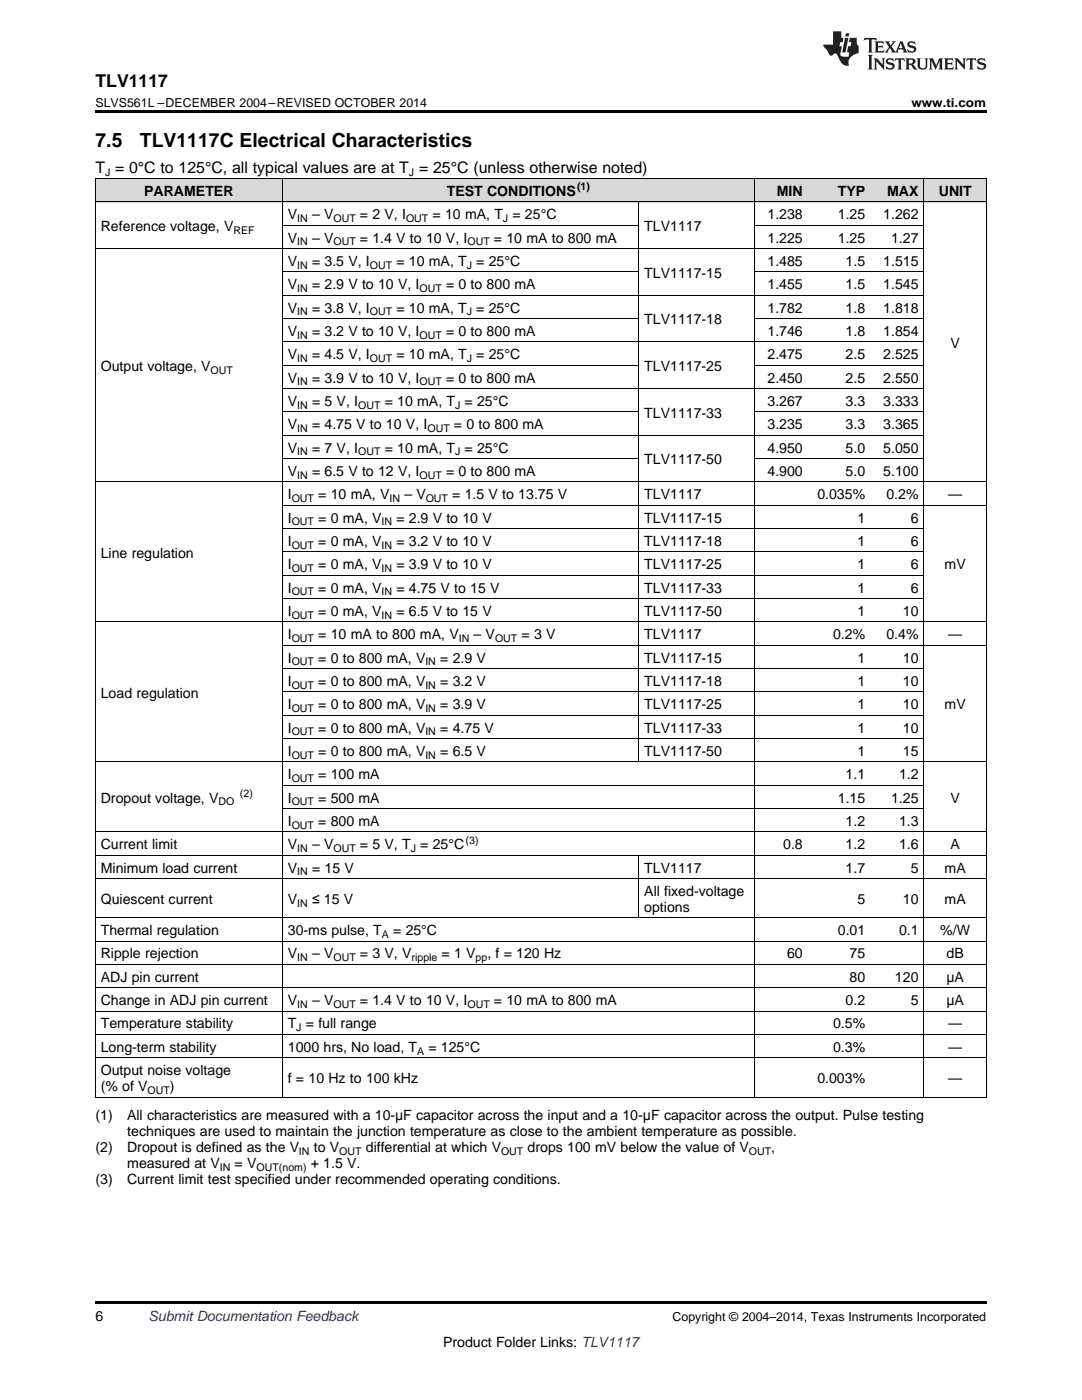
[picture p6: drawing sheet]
<svg xmlns="http://www.w3.org/2000/svg" width="216mm" height="279mm" viewBox="0 0 216 279" stroke-linecap="round" stroke-linejoin="round" font-family="sans-serif">
<defs><g id="words">
<g font-size="3.9">
<text x="19" y="29.3">7.5</text>
<text x="27.9" y="29.3">TLV1117C Electrical Characteristics</text>
</g>
<text font-size="3.5" x="19" y="17.3">TLV1117</text>
<text font-size="3.2" x="19" y="34.4">T = 0°C to 125°C, all typical values are at T = 25°C (unless otherwise noted)</text>
<g font-size="2.8">
<text x="28.8" y="39.1">PARAMETER</text>
<text x="89.1" y="39.1">TEST CONDITIONS</text>
<text x="155" y="39.1">MIN</text>
<text x="167.2" y="39.1">TYP</text>
<text x="177" y="39.1">MAX</text>
<text x="187.3" y="39.1">UNIT</text>
<text x="20.1" y="46.1">Reference voltage, V</text>
<text x="57.4" y="43.7">V</text>
<text x="62.3" y="43.7">– V</text>
<text x="71.8" y="43.7">= 2 V, I</text>
<text x="86.3" y="43.7">= 10 mA, T = 25°C</text>
<text x="128.6" y="46.1">TLV1117</text>
<text x="153.1" y="43.7">1.238</text>
<text x="167.2" y="43.7">1.25</text>
<text x="176.2" y="43.7">1.262</text>
<text x="57.4" y="48.4">V</text>
<text x="57.4" y="53.1">V</text>
<text x="62.3" y="48.4">– V</text>
<text x="62.3" y="53.1">= 3.5 V, I</text>
<text x="71.8" y="48.4">= 1.4 V to 10 V, I</text>
<text x="79.1" y="53.1">= 10 mA, T = 25°C</text>
<text x="98.6" y="48.4">= 10 mA to 800 mA</text>
<text x="153.1" y="48.4">1.225</text>
<text x="153.1" y="53.1">1.485</text>
<text x="167.2" y="48.4">1.25</text>
<text x="168.7" y="53.1">1.5</text>
<text x="176.2" y="53.1">1.515</text>
<text x="177.8" y="48.4">1.27</text>
<text x="57.4" y="57.7">V</text>
<text x="62.3" y="57.7">= 2.9 V to 10 V, I</text>
<text x="89" y="57.7">= 0 to 800 mA</text>
<text x="128.6" y="55.4">TLV1117-15</text>
<text x="153.1" y="57.7">1.455</text>
<text x="168.7" y="57.7">1.5</text>
<text x="176.2" y="57.7">1.545</text>
<text x="57.4" y="62.4">V</text>
<text x="62.3" y="62.4">= 3.8 V, I</text>
<text x="79.1" y="62.4">= 10 mA, T = 25°C</text>
<text x="128.6" y="64.7">TLV1117-18</text>
<text x="153.1" y="62.4">1.782</text>
<text x="168.7" y="62.4">1.8</text>
<text x="176.2" y="62.4">1.818</text>
<text x="57.4" y="67">V</text>
<text x="57.4" y="71.7">V</text>
<text x="62.3" y="67">= 3.2 V to 10 V, I</text>
<text x="62.3" y="71.7">= 4.5 V, I</text>
<text x="79.1" y="71.7">= 10 mA, T = 25°C</text>
<text x="89" y="67">= 0 to 800 mA</text>
<text x="153.1" y="67">1.746</text>
<text x="153.1" y="71.7">2.475</text>
<text x="168.7" y="67">1.8</text>
<text x="168.7" y="71.7">2.5</text>
<text x="176.2" y="67">1.854</text>
<text x="176.2" y="71.7">2.525</text>
<text x="189.7" y="69.4">V</text>
<text x="20.1" y="74">Output voltage, V</text>
<text x="57.4" y="76.3">V</text>
<text x="62.3" y="76.3">= 3.9 V to 10 V, I</text>
<text x="89" y="76.3">= 0 to 800 mA</text>
<text x="128.6" y="74">TLV1117-25</text>
<text x="153.1" y="76.3">2.450</text>
<text x="168.7" y="76.3">2.5</text>
<text x="176.2" y="76.3">2.550</text>
<text x="57.4" y="81">V</text>
<text x="62.3" y="81">= 5 V, I</text>
<text x="76.8" y="81">= 10 mA, T = 25°C</text>
<text x="128.6" y="83.3">TLV1117-33</text>
<text x="153.1" y="81">3.267</text>
<text x="168.7" y="81">3.3</text>
<text x="176.2" y="81">3.333</text>
<text x="57.4" y="85.7">V</text>
<text x="62.3" y="85.7">= 4.75 V to 10 V, I</text>
<text x="90.6" y="85.7">= 0 to 800 mA</text>
<text x="153.1" y="85.7">3.235</text>
<text x="168.7" y="85.7">3.3</text>
<text x="176.2" y="85.7">3.365</text>
<text x="57.4" y="90.3">V</text>
<text x="57.4" y="95">V</text>
<text x="62.3" y="90.3">= 7 V, I</text>
<text x="62.3" y="95">= 6.5 V to 12 V, I</text>
<text x="76.8" y="90.3">= 10 mA, T = 25°C</text>
<text x="89" y="95">= 0 to 800 mA</text>
<text x="128.6" y="92.6">TLV1117-50</text>
<text x="153.1" y="90.3">4.950</text>
<text x="153.1" y="95">4.900</text>
<text x="168.7" y="90.3">5.0</text>
<text x="168.7" y="95">5.0</text>
<text x="176.2" y="90.3">5.050</text>
<text x="176.2" y="95">5.100</text>
<text x="57.4" y="99.6">I</text>
<text x="63.5" y="99.6">= 10 mA, V</text>
<text x="80.7" y="99.6">– V</text>
<text x="90.2" y="99.6">= 1.5 V to 13.75 V</text>
<text x="128.6" y="99.6">TLV1117</text>
<text x="163.1" y="99.6">0.035%</text>
<text x="176.9" y="99.6">0.2%</text>
<text x="189.2" y="99.6">—</text>
<text x="57.4" y="104.3">I</text>
<text x="63.5" y="104.3">= 0 mA, V</text>
<text x="79.1" y="104.3">= 2.9 V to 10 V</text>
<text x="128.6" y="104.3">TLV1117-15</text>
<text x="171.1" y="104.3">1</text>
<text x="181.7" y="104.3">6</text>
<text x="20.1" y="111.3">Line regulation</text>
<text x="57.4" y="108.9">I</text>
<text x="57.4" y="113.6">I</text>
<text x="63.5" y="108.9">= 0 mA, V</text>
<text x="63.5" y="113.6">= 0 mA, V</text>
<text x="79.1" y="108.9">= 3.2 V to 10 V</text>
<text x="79.1" y="113.6">= 3.9 V to 10 V</text>
<text x="128.6" y="108.9">TLV1117-18</text>
<text x="128.6" y="113.6">TLV1117-25</text>
<text x="171.1" y="108.9">1</text>
<text x="171.1" y="113.6">1</text>
<text x="181.7" y="108.9">6</text>
<text x="181.7" y="113.6">6</text>
<text x="188.5" y="113.6">mV</text>
<text x="57.4" y="118.3">I</text>
<text x="63.5" y="118.3">= 0 mA, V</text>
<text x="79.1" y="118.3">= 4.75 V to 15 V</text>
<text x="128.6" y="118.3">TLV1117-33</text>
<text x="171.1" y="118.3">1</text>
<text x="181.7" y="118.3">6</text>
<text x="57.4" y="122.9">I</text>
<text x="63.5" y="122.9">= 0 mA, V</text>
<text x="79.1" y="122.9">= 6.5 V to 15 V</text>
<text x="128.6" y="122.9">TLV1117-50</text>
<text x="171.1" y="122.9">1</text>
<text x="180.2" y="122.9">10</text>
<text x="57.4" y="127.6">I</text>
<text x="63.5" y="127.6">= 10 mA to 800 mA, V</text>
<text x="94.5" y="127.6">– V</text>
<text x="104.1" y="127.6">= 3 V</text>
<text x="128.6" y="127.6">TLV1117</text>
<text x="166.2" y="127.6">0.2%</text>
<text x="176.9" y="127.6">0.4%</text>
<text x="189.2" y="127.6">—</text>
<text x="57.4" y="132.2">I</text>
<text x="57.4" y="136.9">I</text>
<text x="63.5" y="132.2">= 0 to 800 mA, V</text>
<text x="63.5" y="136.9">= 0 to 800 mA, V</text>
<text x="87.8" y="132.2">= 2.9 V</text>
<text x="87.8" y="136.9">= 3.2 V</text>
<text x="128.6" y="132.2">TLV1117-15</text>
<text x="128.6" y="136.9">TLV1117-18</text>
<text x="171.1" y="132.2">1</text>
<text x="171.1" y="136.9">1</text>
<text x="180.2" y="132.2">10</text>
<text x="180.2" y="136.9">10</text>
<text x="20.1" y="139.2">Load regulation</text>
<text x="57.4" y="141.5">I</text>
<text x="63.5" y="141.5">= 0 to 800 mA, V</text>
<text x="87.8" y="141.5">= 3.9 V</text>
<text x="128.6" y="141.5">TLV1117-25</text>
<text x="171.1" y="141.5">1</text>
<text x="180.2" y="141.5">10</text>
<text x="188.5" y="141.5">mV</text>
<text x="57.4" y="146.2">I</text>
<text x="63.5" y="146.2">= 0 to 800 mA, V</text>
<text x="87.8" y="146.2">= 4.75 V</text>
<text x="128.6" y="146.2">TLV1117-33</text>
<text x="171.1" y="146.2">1</text>
<text x="180.2" y="146.2">10</text>
<text x="57.4" y="150.8">I</text>
<text x="57.4" y="155.5">I</text>
<text x="63.5" y="150.8">= 0 to 800 mA, V</text>
<text x="63.5" y="155.5">= 100 mA</text>
<text x="87.8" y="150.8">= 6.5 V</text>
<text x="128.6" y="150.8">TLV1117-50</text>
<text x="168.7" y="155.5">1.1</text>
<text x="171.1" y="150.8">1</text>
<text x="179.4" y="155.5">1.2</text>
<text x="180.2" y="150.8">15</text>
<text x="20.1" y="160.2">Dropout voltage, V</text>
<text x="57.4" y="160.2">I</text>
<text x="63.5" y="160.2">= 500 mA</text>
<text x="167.2" y="160.2">1.15</text>
<text x="177.8" y="160.2">1.25</text>
<text x="189.7" y="160.2">V</text>
<text x="57.4" y="164.8">I</text>
<text x="63.5" y="164.8">= 800 mA</text>
<text x="168.7" y="164.8">1.2</text>
<text x="179.4" y="164.8">1.3</text>
<text x="20.1" y="169.5">Current limit</text>
<text x="57.4" y="169.5">V</text>
<text x="62.3" y="169.5">– V</text>
<text x="71.8" y="169.5">= 5 V, T = 25°C</text>
<text x="156.3" y="169.5">0.8</text>
<text x="168.7" y="169.5">1.2</text>
<text x="179.4" y="169.5">1.6</text>
<text x="189.7" y="169.5">A</text>
<text x="20.1" y="174.1">Minimum load current</text>
<text x="57.4" y="174.1">V</text>
<text x="62.3" y="174.1">= 15 V</text>
<text x="128.6" y="174.1">TLV1117</text>
<text x="128.6" y="178.8">All fixed-voltage</text>
<text x="168.7" y="174.1">1.7</text>
<text x="181.7" y="174.1">5</text>
<text x="188.5" y="174.1">mA</text>
<text x="20.1" y="180.4">Quiescent current</text>
<text x="57.4" y="180.4">V</text>
<text x="62.3" y="180.4">≤ 15 V</text>
<text x="128.6" y="182">options</text>
<text x="171.1" y="180.4">5</text>
<text x="180.2" y="180.4">10</text>
<text x="188.5" y="180.4">mA</text>
<text x="20.1" y="186.6">Thermal regulation</text>
<text x="20.1" y="191.3">Ripple rejection</text>
<text x="57.4" y="186.6">30-ms pulse, T</text>
<text x="57.4" y="191.3">V</text>
<text x="62.3" y="191.3">– V</text>
<text x="71.8" y="191.3">= 3 V, V</text>
<text x="78.5" y="186.6">= 25°C</text>
<text x="88.1" y="191.3">= 1 V</text>
<text x="97.2" y="191.3">, f = 120 Hz</text>
<text x="157.1" y="191.3">60</text>
<text x="167.2" y="186.6">0.01</text>
<text x="169.5" y="191.3">75</text>
<text x="179.4" y="186.6">0.1</text>
<text x="187.6" y="186.6">%/W</text>
<text x="188.9" y="191.3">dB</text>
<text x="20.1" y="195.9">ADJ pin current</text>
<text x="169.5" y="195.9">80</text>
<text x="178.6" y="195.9">120</text>
<text x="188.8" y="195.9">μA</text>
<text x="20.1" y="200.6">Change in ADJ pin current</text>
<text x="57.4" y="200.6">V</text>
<text x="62.3" y="200.6">– V</text>
<text x="71.8" y="200.6">= 1.4 V to 10 V, I</text>
<text x="98.6" y="200.6">= 10 mA to 800 mA</text>
<text x="168.7" y="200.6">0.2</text>
<text x="181.7" y="200.6">5</text>
<text x="188.8" y="200.6">μA</text>
<text x="20.1" y="205.2">Temperature stability</text>
<text x="20.1" y="209.9">Long-term stability</text>
<text x="57.4" y="205.2">T = full range</text>
<text x="57.4" y="209.9">1000 hrs, No load, T</text>
<text x="85.5" y="209.9">= 125°C</text>
<text x="166.2" y="205.2">0.5%</text>
<text x="166.2" y="209.9">0.3%</text>
<text x="189.2" y="205.2">—</text>
<text x="189.2" y="209.9">—</text>
<text x="20.1" y="214.6">Output noise voltage</text>
<text x="20.1" y="217.7">(% of V</text>
<text x="33.9" y="217.7">)</text>
<text x="57.4" y="216.1">f = 10 Hz to 100 kHz</text>
<text x="163.1" y="216.1">0.003%</text>
<text x="189.2" y="216.1">—</text>
<text x="19" y="223.6">(1)</text>
<text x="25.4" y="223.6">All characteristics are measured with a 10-μF capacitor across the input and a 10-μF capacitor across the output. Pulse testing</text>
<text x="25.4" y="226.8">techniques are used to maintain the junction temperature as close to the ambient temperature as possible.</text>
<text x="19" y="229.9">(2)</text>
<text x="25.4" y="229.9">Dropout is defined as the V</text>
<text x="25.4" y="233.1">measured at V</text>
<text x="46.8" y="233.1">= V</text>
<text x="62" y="233.1">+ 1.5 V.</text>
<text x="62.6" y="229.9">to V</text>
<text x="73" y="229.9">differential at which V</text>
<text x="105.3" y="229.9">drops 100 mV below the value of V</text>
<text x="153.9" y="229.9">,</text>
<text x="19" y="236.3">(3)</text>
<text x="25.4" y="236.3">Current limit test specified under recommended operating conditions.</text>
<text x="19" y="263.6">6</text>
<text x="88.4" y="268.9">Product Folder Links: TLV1117</text>
</g>
<text font-size="2.8" fill="#0000c8" x="29.6" y="263.6">Submit Documentation Feedback</text>
<g font-size="2.5">
<text x="19" y="21.4">SLVS561L –DECEMBER 2004–REVISED OCTOBER 2014</text>
<text x="181.9" y="21.4">www.ti.com</text>
<text x="134.2" y="263.6">Copyright © 2004–2014, Texas Instruments Incorporated</text>
</g>
<g font-size="2.1">
<text x="21" y="35.1">J</text>
<text x="81.6" y="35.1">J</text>
<text x="115.1" y="38">(1)</text>
<text x="46.6" y="46.6">REF</text>
<text x="59.3" y="44.3">IN</text>
<text x="66.5" y="44.3">OUT</text>
<text x="81" y="44.3">OUT</text>
<text x="100.4" y="44.3">J</text>
<text x="59.3" y="49">IN</text>
<text x="59.3" y="53.6">IN</text>
<text x="66.5" y="49">OUT</text>
<text x="73.8" y="53.6">OUT</text>
<text x="93.1" y="53.6">J</text>
<text x="93.3" y="49">OUT</text>
<text x="59.3" y="58.3">IN</text>
<text x="83.7" y="58.3">OUT</text>
<text x="59.3" y="62.9">IN</text>
<text x="73.8" y="62.9">OUT</text>
<text x="93.1" y="62.9">J</text>
<text x="59.3" y="67.6">IN</text>
<text x="83.7" y="67.6">OUT</text>
<text x="42" y="74.6">OUT</text>
<text x="59.3" y="72.2">IN</text>
<text x="59.3" y="76.9">IN</text>
<text x="73.8" y="72.2">OUT</text>
<text x="83.7" y="76.9">OUT</text>
<text x="93.1" y="72.2">J</text>
<text x="59.3" y="81.6">IN</text>
<text x="71.5" y="81.6">OUT</text>
<text x="90.8" y="81.6">J</text>
<text x="59.3" y="86.2">IN</text>
<text x="85.3" y="86.2">OUT</text>
<text x="59.3" y="90.9">IN</text>
<text x="59.3" y="95.5">IN</text>
<text x="71.5" y="90.9">OUT</text>
<text x="83.7" y="95.5">OUT</text>
<text x="90.8" y="90.9">J</text>
<text x="58.2" y="100.2">OUT</text>
<text x="77.7" y="100.2">IN</text>
<text x="84.9" y="100.2">OUT</text>
<text x="58.2" y="104.8">OUT</text>
<text x="76.1" y="104.8">IN</text>
<text x="58.2" y="109.5">OUT</text>
<text x="76.1" y="109.5">IN</text>
<text x="58.2" y="114.2">OUT</text>
<text x="58.2" y="118.8">OUT</text>
<text x="76.1" y="114.2">IN</text>
<text x="76.1" y="118.8">IN</text>
<text x="58.2" y="123.5">OUT</text>
<text x="76.1" y="123.5">IN</text>
<text x="58.2" y="128.1">OUT</text>
<text x="91.5" y="128.1">IN</text>
<text x="98.8" y="128.1">OUT</text>
<text x="58.2" y="132.8">OUT</text>
<text x="58.2" y="137.4">OUT</text>
<text x="84.9" y="132.8">IN</text>
<text x="84.9" y="137.4">IN</text>
<text x="58.2" y="142.1">OUT</text>
<text x="84.9" y="142.1">IN</text>
<text x="58.2" y="146.8">OUT</text>
<text x="84.9" y="146.8">IN</text>
<text x="58.2" y="151.4">OUT</text>
<text x="84.9" y="151.4">IN</text>
<text x="43.6" y="160.7">DO</text>
<text x="47.9" y="159">(2)</text>
<text x="58.2" y="156.1">OUT</text>
<text x="58.2" y="160.7">OUT</text>
<text x="58.2" y="165.4">OUT</text>
<text x="59.3" y="170">IN</text>
<text x="66.5" y="170">OUT</text>
<text x="81.9" y="170">J</text>
<text x="92.9" y="168.3">(3)</text>
<text x="59.3" y="174.7">IN</text>
<text x="59.3" y="180.9">IN</text>
<text x="59.3" y="191.8">IN</text>
<text x="66.5" y="191.8">OUT</text>
<text x="76.2" y="187.2">A</text>
<text x="82.1" y="191.8">ripple</text>
<text x="94.9" y="191.8">pp</text>
<text x="59.3" y="201.2">IN</text>
<text x="66.5" y="201.2">OUT</text>
<text x="93.3" y="201.2">OUT</text>
<text x="59.1" y="205.8">J</text>
<text x="83.2" y="210.5">A</text>
<text x="29.5" y="218.3">OUT</text>
<text x="43.9" y="233.7">IN</text>
<text x="51.2" y="233.7">OUT(nom)</text>
<text x="59.7" y="230.5">IN</text>
<text x="67.7" y="230.5">OUT</text>
<text x="100" y="230.5">OUT</text>
<text x="149.4" y="230.5">OUT</text>
</g>
</g></defs>
<g fill="#d8d8d8">
<path d="M19 35.7h3.6v4.7h-3.6z"/>
<path d="M22.6 35.7h33.8v4.7h-33.8z"/>
<path d="M56.4 35.7h71.1v4.7h-71.1z"/>
<path d="M127.5 35.7h23.1v4.7h-23.1z"/>
<path d="M150.6 35.7h10.7v4.7h-10.7z"/>
<path d="M161.3 35.7h12.4v4.7h-12.4z"/>
<path d="M173.7 35.7h10.7v4.7h-10.7z"/>
<path d="M184.4 35.7h12.4v4.7h-12.4z"/>
</g>
<path d="M19 22h177.8v.5h-177.8zM19 219h.2zM56.3 219h.1zM127.4 219h.1zM150.5 219h.1zM161.2 219h.1zM173.6 219h.1zM184.3 219h.1zM196.7 219h.1zM19 259.7h177.8v.5h-177.8z" fill="#000"/>
<g fill="none" stroke="#000" stroke-width=".2">
<path d="M19 35.6l177.8 .1v183.3M19.1 35.7v183.3M56.3 35.7v183.3M150.5 35.7v183.3M184.3 35.7v183.3M19 49.6h165.4M19 40.3h177.8M56.4 58.9h128M56.4 54.3h71.1M56.4 45h71.1M127.4 40.3v111.8M150.6 54.3h33.8"/>
<path d="M150.6 45h33.8M56.4 77.6h128M56.4 72.9h71.1M56.4 68.2h128M56.4 63.6h71.1M150.6 72.9h33.8M150.6 63.6h33.8M19 96.2h177.8M56.4 91.5h71.1M56.4 86.9h128M56.4 82.2h71.1M150.6 91.5h33.8"/>
<path d="M150.6 82.2h33.8M56.4 119.5h128M56.4 114.8h128M56.4 110.2h128M56.4 105.5h128M56.4 100.8h140.4M19 124.1h177.8M56.4 138.1h128M56.4 133.4h128M56.4 128.8h140.4M19 152.1h177.8M56.4 156.7h128"/>
<path d="M56.4 147.4h128M56.4 142.8h128M19 175.3h177.8M19 170.7h177.8M19 166h177.8M56.4 161.4h128M127.4 170.7v12.5M19 197.1h177.8M19 192.5h177.8M19 187.8h177.8M19 183.2h177.8M19 219h177.8"/>
<path d="M19 211.1h177.8M19 206.5h177.8M19 201.8h177.8"/>
</g>
<g fill="#231f20">
<path d="M172.5 7.6l-.1 .5 .4-.2h.6v.1v2.1l-.2 .4h.9l-.2-.4v-2.1l.1-.1h.5l.5 .2-.2-.5zM174.5 8.3l.2 .3v1.5l-.2 .4h1.8l.2-.6a1.04 1.04 0 0 1-1.3 .2v-.7h.6l.3 .2v-.6l-.3 .2h-.6v-.6l.8-.1 .4 .3-.2-.5zM176.5 8.3l.9 1.1-.9 1.1h.8l-.2-.2 .4-.7 .5 .7-.2 .2h1.5l-.2-.2 .2-.4h.9l.1 .4-.2 .2h1l-.3-.3-.7-1.9h-.5l-.9 2-.8-1 .9-1h-.8l.1 .3-.4 .5-.3-.6 .1-.2zM179.7 8.6l.4 1h-.7zM181.3 8.4a.63 .63 0 0 0-.2 .7 .63 .63 0 0 0 .6 .4l.6 .2 .1 .2a.75 .75 0 0 1-.7 .4 .75 .75 0 0 1-.6-.5l.1 .7 .1-.1a1.11 1.11 0 0 0 1.5-.6 1.13 1.13 0 0 0-1.2-.8l-.1-.4a1.04 1.04 0 0 1 1.2 .2l-.2-.5-.2 .1-.4-.2zM173.2 10.9l.2 .4v2.2l-.2 .4h1l-.3-.4v-2.2l.3-.4zM174.3 11.6l.3 .4v1.5l-.3 .4h.8l-.2-.4v-1.3l1.5 1.7v-1.9l.2-.4h-.7l.2 .4v.9l-1.1-1.3zM177 11.8a.62 .62 0 0 0-.2 .7 .62 .62 0 0 0 .6 .4l.6 .1 .1 .3a.76 .76 0 0 1-.7 .3 .76 .76 0 0 1-.7-.4l.2 .7 .1-.1a1.11 1.11 0 0 0 1.5-.6 1.13 1.13 0 0 0-1.2-.8l-.1-.4a1.04 1.04 0 0 1 1.2 .2l-.2-.6-.2 .1-.5-.1zM178.7 11.6l-.2 .6a.61 .61 0 0 1 .8-.3v1.6l-.2 .4h.9l-.2-.4v-1.6a.63 .63 0 0 1 .7 .3l-.1-.6zM180.6 11.6l.3 .4v1.5l-.3 .4h1l-.2-.2-.1-.8 .6 .2a.76 .76 0 0 0 1.2 .7l-1-1a.58 .58 0 0 0 .6-.5 .58 .58 0 0 0-.5-.6zM181.4 11.9h.1a.45 .45 0 0 1 .5 .1 .45 .45 0 0 1 .1 .5l-.8 .2zM182.9 11.6l.2 .2a2.17 2.17 0 0 0 .3 1.9 .99 .99 0 0 0 1.6-.6v-1.1l.2-.4h-.7l.2 .2a1.92 1.92 0 0 1-.2 1.8 .6 .6 0 0 1-.9-.5v-1.1l.2-.4zM185.4 11.6l.2 .4v1.5l-.2 .4h.7l-.2-.4v-1.4l.8 1.8 .8-1.8v1.4l-.2 .4h.9l-.2-.4v-1.5l.2-.4h-.8l-.6 1.5-.6-1.5zM188.4 11.6l.2 .4v1.5l-.2 .4h1.8l.1-.6a1.04 1.04 0 0 1-1.2 .1v-.6h.5l.4 .2v-.6l-.4 .2h-.5v-.7h.8l.3 .3-.1-.6zM190.5 11.6l.2 .4v1.5l-.2 .4h.7l-.2-.4v-1.3l1.5 1.7v-1.9l.2-.4h-.7l.2 .4v.9l-1.1-1.3zM192.9 11.6l-.1 .6a.61 .61 0 0 1 .7-.3l.1 1.6-.3 .4h1l-.3-.4 .1-1.6a.63 .63 0 0 1 .7 .3l-.1-.6zM195.2 11.8a.62 .62 0 0 0-.2 .7 .62 .62 0 0 0 .6 .4l.6 .1 .1 .3a.76 .76 0 0 1-.7 .3 .76 .76 0 0 1-.6-.4l.1 .7 .1-.1a1.11 1.11 0 0 0 1.6-.6 1.13 1.13 0 0 0-1.3-.8l-.1-.4a1.04 1.04 0 0 1 1.2 .2l-.1-.6-.2 .1-.5-.1z"/>
<path d="M166.2 6.3v2.6h-1.9v.4l.8 .9a.91 .91 0 0 0 1 .8 .56 .56 0 0 1 .5-.3 .56 .56 0 0 1 .5 .3l.4 .8a1.53 1.53 0 0 0 1.9 1.2 1.54 1.54 0 0 1 1-2.1l.9-.3v-1.4a1.52 1.52 0 0 1-.4-1.6h-1.3l-.2 .8h.5l-.2 .8h-.5l-.1 1v.2l.4 .1-.2 .8a1.93 1.93 0 0 1-1.6-.3l.3-1.8h-.5l.2-.8h.4l.2-.8h-.4v-1.3zM168.6 7.6l-.6 2.9h.7l.6-2.9zM168.8 6.6l-.1 .7h.6l.2-.7z"/>
</g>
<use href="#words"/>
</svg>
